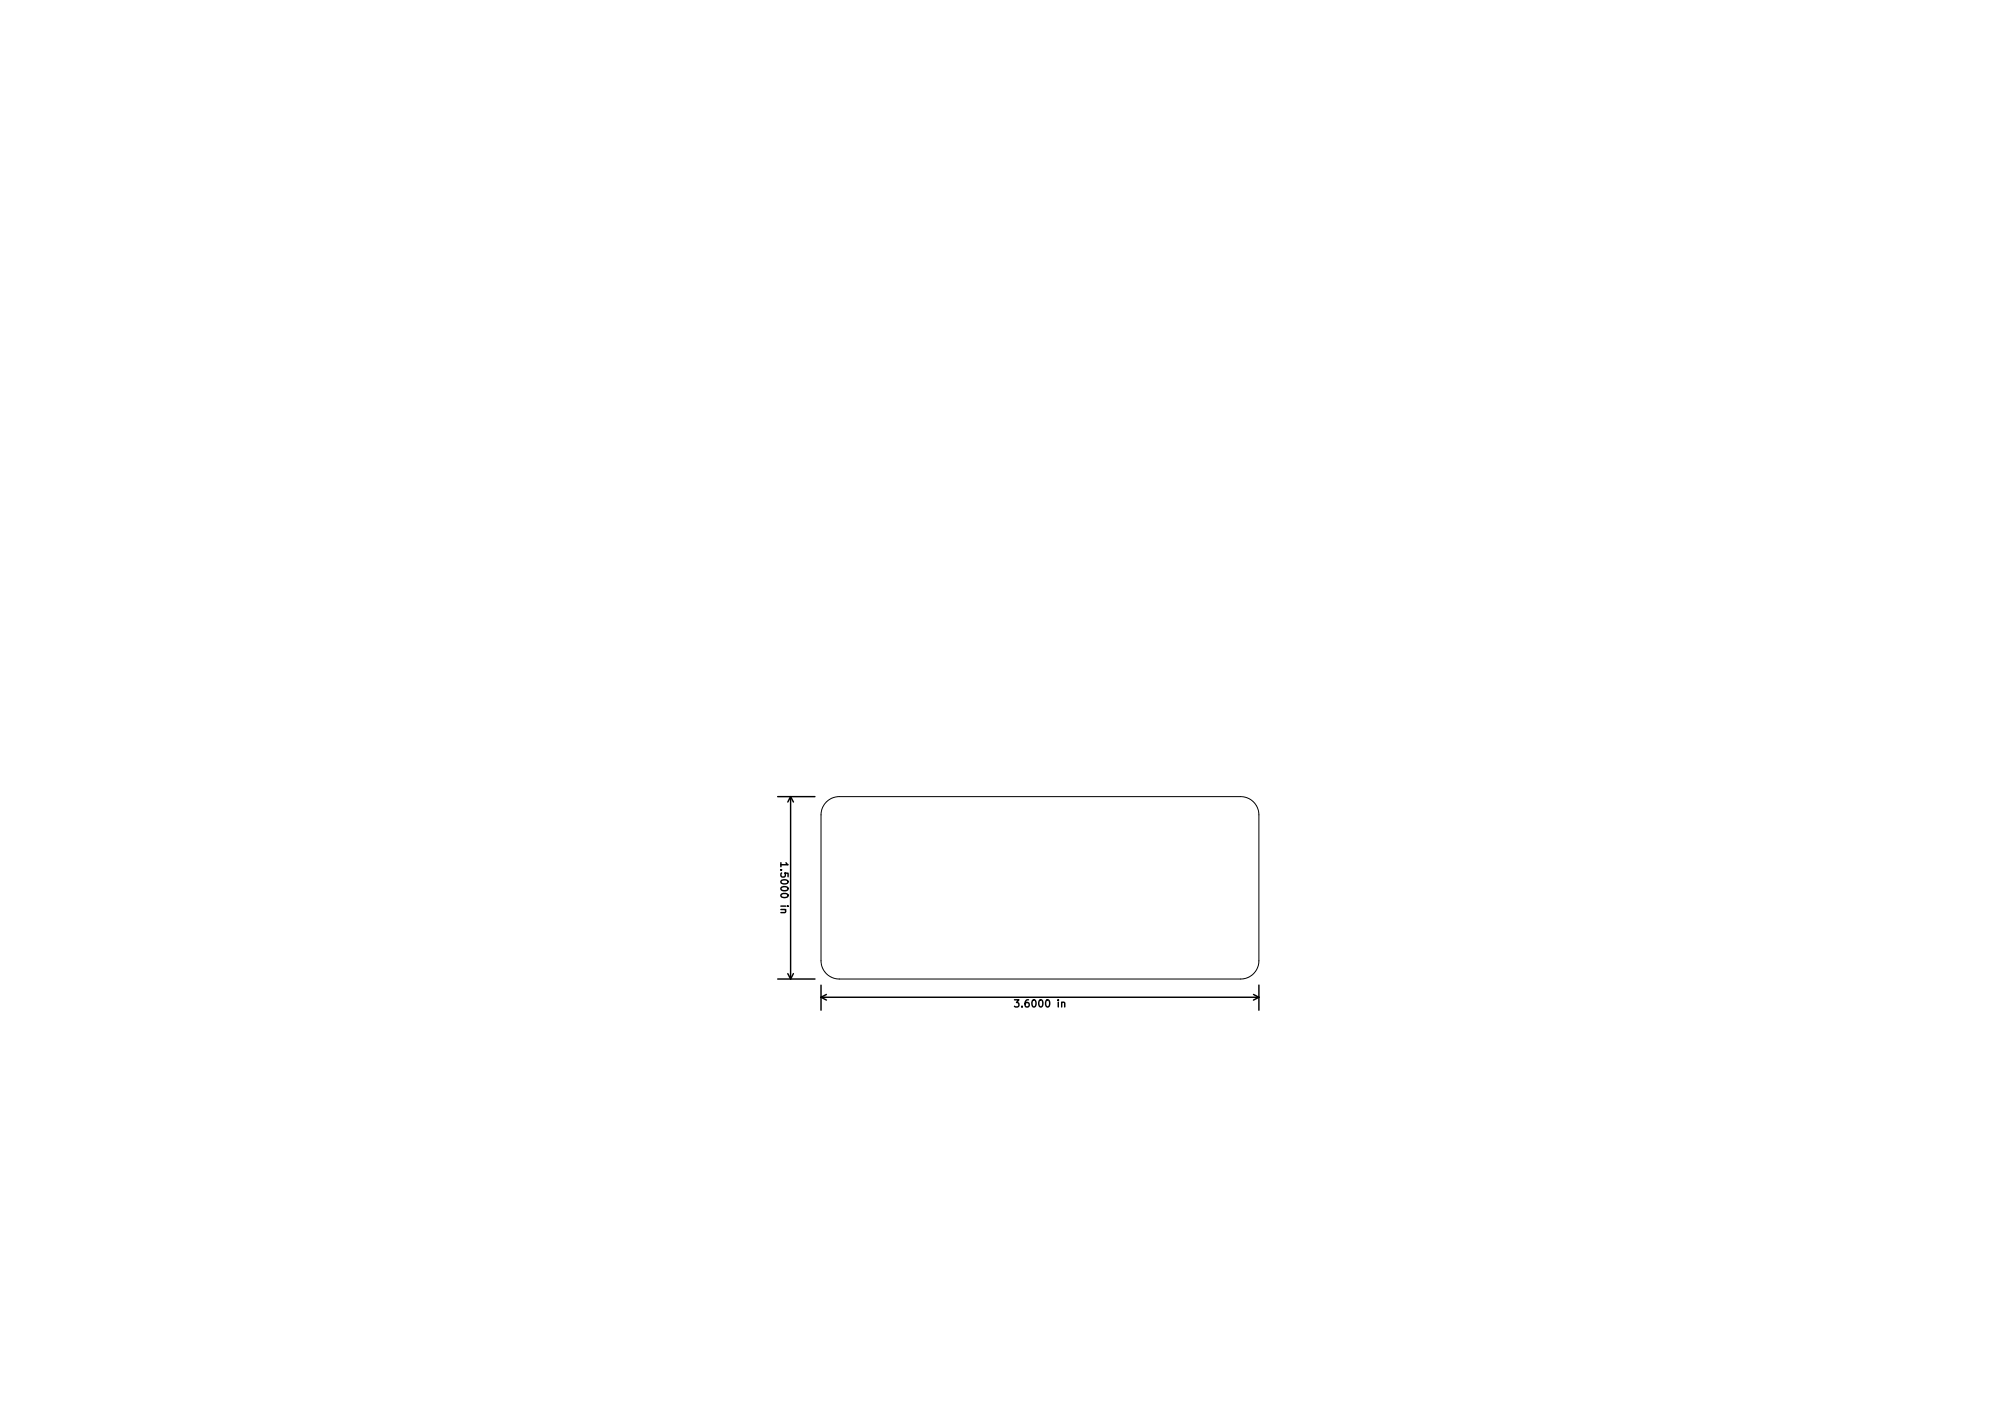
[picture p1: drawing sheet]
<svg xmlns="http://www.w3.org/2000/svg" width="420mm" height="297mm" viewBox="0 0 420 297" stroke-linecap="round" stroke-linejoin="round" font-family="sans-serif">
<defs><g id="words">
<g font-size="2.1">
<text x="163" y="181" transform="rotate(90 163 181)">1.5000 in</text>
<text x="212.8" y="210.4">3.6000 in</text>
</g>
</g></defs>
<g fill="none" stroke="#000" stroke-width=".3">
<path d="M162.4 166.4h7.8M165.1 166.4v38.1M165.1 166.4l-.6 1.1M165.1 166.4l.6 1.1M163.1 180.2v.9M163.9 190l.2 .2-.1 .4h-.9M164.1 180.2l.5 .4h-1.5M162.4 204.5h7.8M164.5 203.4l.6 1.1M165.7 203.4l-.6 1.1M171.4 208.3h91.5M171.4 205.8v5.2"/>
<path d="M171.4 208.3l1.2 .6M172.6 207.7l-1.2 .6M211.8 208.8h1l-.5 .6 .4 .2v.6l-.2 .1-.7-.1M221.7 209.5l.2-.2 .4 .1v.9M261.8 207.7l1.1 .6M262.9 205.8v5.2M262.9 208.3l-1.1 .6"/>
</g>
<path d="M172.6 167.5a3.8 3.8 0 0 1 2.7-1.1h83.8a3.8 3.8 0 0 1 3.8 3.8v30.5a3.8 3.8 0 0 1-3.8 3.8h-83.8a3.8 3.8 0 0 1-3.9-3.8v-30.5a3.8 3.8 0 0 1 1.2-2.7z" fill="none" stroke="#000" stroke-width=".21"/>
<use href="#words"/>
</svg>
